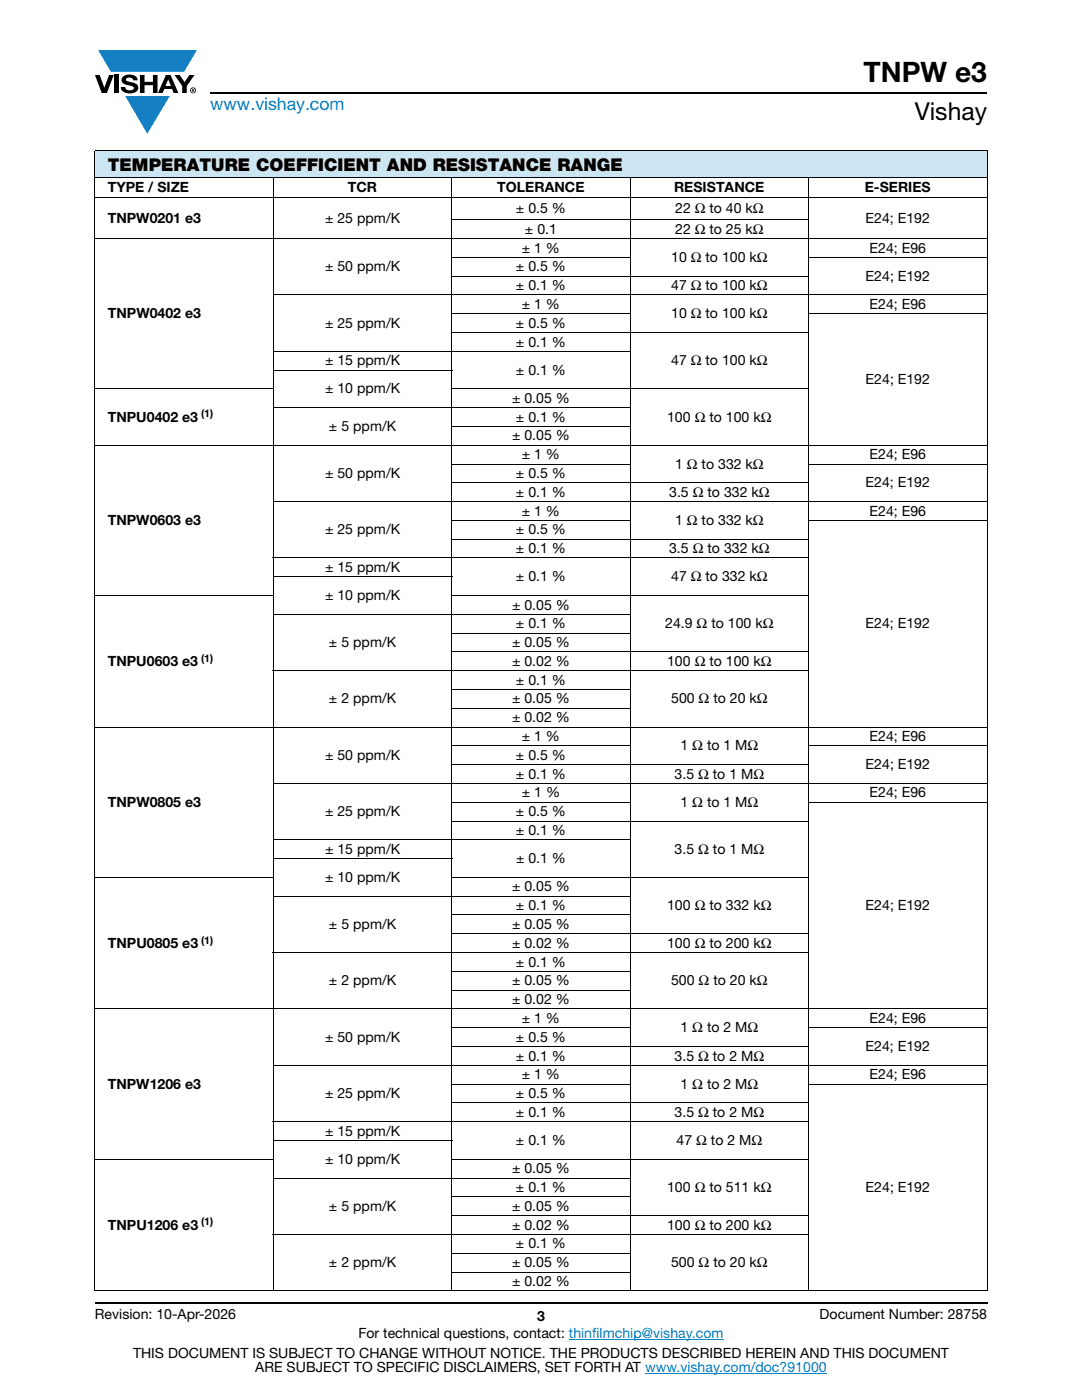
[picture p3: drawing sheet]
<svg xmlns="http://www.w3.org/2000/svg" width="216mm" height="279mm" viewBox="0 0 216 279" stroke-linecap="round" stroke-linejoin="round" font-family="sans-serif">
<defs><g id="words">
<text font-size="5.6" x="172.3" y="16.4">TNPW e3</text>
<text font-size="4.9" x="182.5" y="24">Vishay</text>
<text font-size="3.5" fill="#007ec4" x="42" y="21.9">www.vishay.com</text>
<text font-size="3.5" x="21.5" y="34.1">TEMPERATURE COEFFICIENT AND RESISTANCE RANGE</text>
<g font-size="2.8">
<text x="21.5" y="38.4">TYPE / SIZE</text>
<text x="69.4" y="38.4">TCR</text>
<text x="99.2" y="38.4">TOLERANCE</text>
<text x="134.5" y="38.4">RESISTANCE</text>
<text x="172.6" y="38.4">E-SERIES</text>
<text x="21.5" y="44.4">TNPW0201 e3</text>
<text x="64.9" y="44.4">± 25 ppm/K</text>
<text x="103" y="42.6">± 0.5 %</text>
<text x="104.8" y="46.7">± 0.1</text>
<text x="134.7" y="46.7">22 Ω to 25 kΩ</text>
<text x="134.7" y="42.6">22 Ω to 40 kΩ</text>
<text x="172.7" y="44.4">E24; E192</text>
<text x="104.1" y="50.4">± 1 %</text>
<text x="133.9" y="52.3">10 Ω to 100 kΩ</text>
<text x="173.5" y="50.4">E24; E96</text>
<text x="64.9" y="54.1">± 50 ppm/K</text>
<text x="103" y="54.1">± 0.5 %</text>
<text x="103" y="57.9">± 0.1 %</text>
<text x="133.9" y="57.9">47 Ω to 100 kΩ</text>
<text x="172.7" y="56">E24; E192</text>
<text x="21.5" y="63.5">TNPW0402 e3</text>
<text x="64.9" y="65.4">± 25 ppm/K</text>
<text x="103" y="65.4">± 0.5 %</text>
<text x="104.1" y="61.6">± 1 %</text>
<text x="133.9" y="63.5">10 Ω to 100 kΩ</text>
<text x="173.5" y="61.6">E24; E96</text>
<text x="103" y="69.2">± 0.1 %</text>
<text x="64.9" y="72.9">± 15 ppm/K</text>
<text x="103" y="74.8">± 0.1 %</text>
<text x="133.9" y="72.9">47 Ω to 100 kΩ</text>
<text x="172.7" y="76.6">E24; E192</text>
<text x="64.9" y="78.5">± 10 ppm/K</text>
<text x="102.2" y="80.4">± 0.05 %</text>
<text x="21.5" y="84.1">TNPU0402 e3</text>
<text x="65.6" y="86">± 5 ppm/K</text>
<text x="102.2" y="87.9">± 0.05 %</text>
<text x="103" y="84.1">± 0.1 %</text>
<text x="133.1" y="84.1">100 Ω to 100 kΩ</text>
<text x="64.9" y="95.4">± 50 ppm/K</text>
<text x="103" y="95.4">± 0.5 %</text>
<text x="104.1" y="91.7">± 1 %</text>
<text x="134.7" y="93.5">1 Ω to 332 kΩ</text>
<text x="173.5" y="91.7">E24; E96</text>
<text x="103" y="99.1">± 0.1 %</text>
<text x="133.5" y="99.1">3.5 Ω to 332 kΩ</text>
<text x="172.7" y="97.3">E24; E192</text>
<text x="21.5" y="104.8">TNPW0603 e3</text>
<text x="64.9" y="106.6">± 25 ppm/K</text>
<text x="103" y="106.6">± 0.5 %</text>
<text x="104.1" y="102.9">± 1 %</text>
<text x="134.7" y="104.8">1 Ω to 332 kΩ</text>
<text x="173.5" y="102.9">E24; E96</text>
<text x="103" y="110.4">± 0.1 %</text>
<text x="133.5" y="110.4">3.5 Ω to 332 kΩ</text>
<text x="64.9" y="114.2">± 15 ppm/K</text>
<text x="64.9" y="119.8">± 10 ppm/K</text>
<text x="103" y="116">± 0.1 %</text>
<text x="133.9" y="116">47 Ω to 332 kΩ</text>
<text x="102.2" y="121.6">± 0.05 %</text>
<text x="103" y="125.4">± 0.1 %</text>
<text x="132.7" y="125.4">24.9 Ω to 100 kΩ</text>
<text x="172.7" y="125.4">E24; E192</text>
<text x="65.6" y="129.1">± 5 ppm/K</text>
<text x="102.2" y="129.1">± 0.05 %</text>
<text x="21.5" y="132.9">TNPU0603 e3</text>
<text x="102.2" y="132.9">± 0.02 %</text>
<text x="103" y="136.7">± 0.1 %</text>
<text x="133.1" y="132.9">100 Ω to 100 kΩ</text>
<text x="65.6" y="140.4">± 2 ppm/K</text>
<text x="102.2" y="140.4">± 0.05 %</text>
<text x="133.9" y="140.4">500 Ω to 20 kΩ</text>
<text x="102.2" y="144.1">± 0.02 %</text>
<text x="104.1" y="147.9">± 1 %</text>
<text x="135.8" y="149.8">1 Ω to 1 MΩ</text>
<text x="173.5" y="147.9">E24; E96</text>
<text x="64.9" y="151.6">± 50 ppm/K</text>
<text x="103" y="151.6">± 0.5 %</text>
<text x="103" y="155.4">± 0.1 %</text>
<text x="134.6" y="155.4">3.5 Ω to 1 MΩ</text>
<text x="172.7" y="153.5">E24; E192</text>
<text x="21.5" y="161">TNPW0805 e3</text>
<text x="104.1" y="159.2">± 1 %</text>
<text x="135.8" y="161">1 Ω to 1 MΩ</text>
<text x="173.5" y="159.2">E24; E96</text>
<text x="64.9" y="162.9">± 25 ppm/K</text>
<text x="103" y="162.9">± 0.5 %</text>
<text x="103" y="166.6">± 0.1 %</text>
<text x="64.9" y="170.4">± 15 ppm/K</text>
<text x="103" y="172.3">± 0.1 %</text>
<text x="134.6" y="170.4">3.5 Ω to 1 MΩ</text>
<text x="64.9" y="176">± 10 ppm/K</text>
<text x="102.2" y="177.9">± 0.05 %</text>
<text x="65.6" y="185.4">± 5 ppm/K</text>
<text x="102.2" y="185.4">± 0.05 %</text>
<text x="103" y="181.7">± 0.1 %</text>
<text x="133.1" y="181.7">100 Ω to 332 kΩ</text>
<text x="172.7" y="181.7">E24; E192</text>
<text x="21.5" y="189.1">TNPU0805 e3</text>
<text x="102.2" y="189.1">± 0.02 %</text>
<text x="133.1" y="189.1">100 Ω to 200 kΩ</text>
<text x="65.6" y="196.7">± 2 ppm/K</text>
<text x="102.2" y="196.7">± 0.05 %</text>
<text x="103" y="192.9">± 0.1 %</text>
<text x="133.9" y="196.7">500 Ω to 20 kΩ</text>
<text x="102.2" y="200.4">± 0.02 %</text>
<text x="64.9" y="207.9">± 50 ppm/K</text>
<text x="103" y="207.9">± 0.5 %</text>
<text x="104.1" y="204.2">± 1 %</text>
<text x="135.8" y="206">1 Ω to 2 MΩ</text>
<text x="172.7" y="209.8">E24; E192</text>
<text x="173.5" y="204.2">E24; E96</text>
<text x="103" y="211.6">± 0.1 %</text>
<text x="104.1" y="215.4">± 1 %</text>
<text x="134.6" y="211.6">3.5 Ω to 2 MΩ</text>
<text x="173.5" y="215.4">E24; E96</text>
<text x="21.5" y="217.3">TNPW1206 e3</text>
<text x="64.9" y="219.2">± 25 ppm/K</text>
<text x="103" y="219.2">± 0.5 %</text>
<text x="135.8" y="217.3">1 Ω to 2 MΩ</text>
<text x="64.9" y="226.7">± 15 ppm/K</text>
<text x="103" y="222.9">± 0.1 %</text>
<text x="134.6" y="222.9">3.5 Ω to 2 MΩ</text>
<text x="64.9" y="232.3">± 10 ppm/K</text>
<text x="103" y="228.5">± 0.1 %</text>
<text x="135" y="228.5">47 Ω to 2 MΩ</text>
<text x="102.2" y="234.1">± 0.05 %</text>
<text x="103" y="237.9">± 0.1 %</text>
<text x="133.1" y="237.9">100 Ω to 511 kΩ</text>
<text x="172.7" y="237.9">E24; E192</text>
<text x="21.5" y="245.4">TNPU1206 e3</text>
<text x="65.6" y="241.7">± 5 ppm/K</text>
<text x="102.2" y="241.7">± 0.05 %</text>
<text x="102.2" y="245.4">± 0.02 %</text>
<text x="133.1" y="245.4">100 Ω to 200 kΩ</text>
<text x="103" y="249.2">± 0.1 %</text>
<text x="65.6" y="252.9">± 2 ppm/K</text>
<text x="102.2" y="252.9">± 0.05 %</text>
<text x="102.2" y="256.6">± 0.02 %</text>
<text x="133.9" y="252.9">500 Ω to 20 kΩ</text>
<text x="18.9" y="263.3">Revision: 10-Apr-2026</text>
<text x="107.2" y="263.6">3</text>
<text x="163.6" y="263.3">Document Number: 28758</text>
<text x="71.5" y="267.1">For technical questions, contact: thinfilmchip@vishay.com</text>
<text x="26.5" y="271">THIS DOCUMENT IS SUBJECT TO CHANGE WITHOUT NOTICE. THE PRODUCTS DESCRIBED HEREIN AND THIS DOCUMENT</text>
<text x="50.9" y="273.8">ARE SUBJECT TO SPECIFIC DISCLAIMERS, SET FORTH AT www.vishay.com/doc?91000</text>
</g>
<g font-size="2.1">
<text x="40.1" y="83.3">(1)</text>
<text x="40.1" y="132.1">(1)</text>
<text x="40.1" y="188.3">(1)</text>
<text x="40.1" y="244.6">(1)</text>
</g>
</g></defs>
<g fill="#147fc3">
<path d="M19.6 10h19.7l-2.6 4.3h-1.1h-13.5z"/>
<path d="M25 19.2h8.9l-4.5 7.5z"/>
</g>
<g fill="#000">
<path d="M18.9 15h1l.9 2.5 1-2.5h.9l-1.4 3.6h-1zM22.9 15h.9v3.6h-.9zM24.6 15.3a2.1 2.1 0 0 1 2.8 .3l.1 .4h-.9a.79 .79 0 0 0-.7-.5 .79 .79 0 0 0-.8 .4l.3 .3 1 .2a1.08 1.08 0 0 1 1.2 1 1.08 1.08 0 0 1-1.1 1.2 1.73 1.73 0 0 1-2.4-1.2h.9a.96 .96 0 0 0 .8 .6 .96 .96 0 0 0 .9-.4 1.31 1.31 0 0 0-1.2-.6 1.03 1.03 0 0 1-1.1-.6 1.03 1.03 0 0 1 .2-1.1zM27.9 15h.9v1.3h1.7v-1.3h.9v3.6h-.9v-1.6h-1.7v1.6h-.9zM34.8 15h1.1l.9 1.4 1-1.4h1l-1.5 2.2v1.4h-.9v-1.4z"/>
<path d="M33.6 15.9l.5 1.3h-1.1zM33.1 15l-1.6 3.6h1l.3-.8h1.5l.3 .8h1l-1.6-3.6z"/>
<path d="M38.4 17.8h.2v.2h-.2zM38.3 17.7v.7h.1v-.3l.4 .3-.2-.3 .2-.2-.1-.2z"/>
<path d="M38.1 18a.46 .46 0 0 1 .9 0 .46 .46 0 0 1-.9 0zM37.9 18a.6 .6 0 0 0 1.2 0 .6 .6 0 0 0-1.2 0z"/>
</g>
<path d="M42 18.6h155M18.9 260h178.1" fill="none" stroke="#000" stroke-width=".36"/>
<path d="M113.5 267.3h30.9M128.7 274h36.3" fill="none" stroke="#007ec4" stroke-width=".2"/>
<path d="M18.9 30h178.1v5.5h-178.1z" fill="#cce5f3"/>
<g fill="none" stroke="#000" stroke-width=".2">
<path d="M18.9 30h178.1M18.9 35.5h178.1M18.9 39.5h178.1M18.9 30.1v227.4M54.5 35.4v222.3M90.1 35.4v222.3M125.8 35.4v222.3M161.4 35.4v222.3M197 30.1v227.4M18.9 47.6h178.1M54.5 58.9h142.5M90.1 43.9h71.3"/>
<path d="M90.1 51.4h35.7M90.1 55.1h71.3M161.3 51.4h35.7M18.9 77.6h35.7M54.5 70.1h71.3M54.5 73.9h35.7M90.1 62.6h35.7M90.1 66.4h71.3M90.1 77.6h71.3M161.3 62.6h35.7M18.9 88.9h178.1M54.5 81.4h71.3"/>
<path d="M90.1 85.1h35.7M90.1 92.6h35.7M90.1 96.4h71.3M161.3 92.6h35.7M18.9 118.9h35.7M54.5 100.1h142.5M54.5 111.4h106.9M54.5 115.1h35.7M90.1 103.9h35.7M90.1 107.6h71.3M90.1 118.9h71.3M161.3 103.9h35.7"/>
<path d="M54.5 122.6h71.3M54.5 133.9h106.9M90.1 126.4h35.7M90.1 130.1h71.3M90.1 137.6h35.7M18.9 145.1h178.1M54.5 156.4h142.5M90.1 141.4h35.7M90.1 148.9h35.7M90.1 152.6h71.3M161.3 148.9h35.7M18.9 175.1h35.7"/>
<path d="M54.5 167.6h71.3M54.5 171.4h35.7M54.5 178.9h71.3M90.1 160.1h35.7M90.1 163.9h71.3M90.1 175.1h71.3M161.3 160.1h35.7M54.5 190.1h106.9M90.1 182.6h35.7M90.1 186.4h71.3M90.1 193.9h35.7M90.1 197.6h35.7"/>
<path d="M18.9 201.4h178.1M54.5 212.6h142.5M90.1 205.1h35.7M90.1 208.9h71.3M90.1 216.4h35.7M161.3 205.1h35.7M161.3 216.4h35.7M18.9 231.4h35.7M54.5 223.9h106.9M54.5 227.6h35.7M54.5 235.1h71.3M90.1 220.1h71.3"/>
<path d="M90.1 231.4h71.3M90.1 238.9h35.7M18.9 257.6h178.1M54.5 246.4h106.9M90.1 242.6h71.3M90.1 250.1h35.7M90.1 253.9h35.7"/>
</g>
<use href="#words"/>
</svg>
